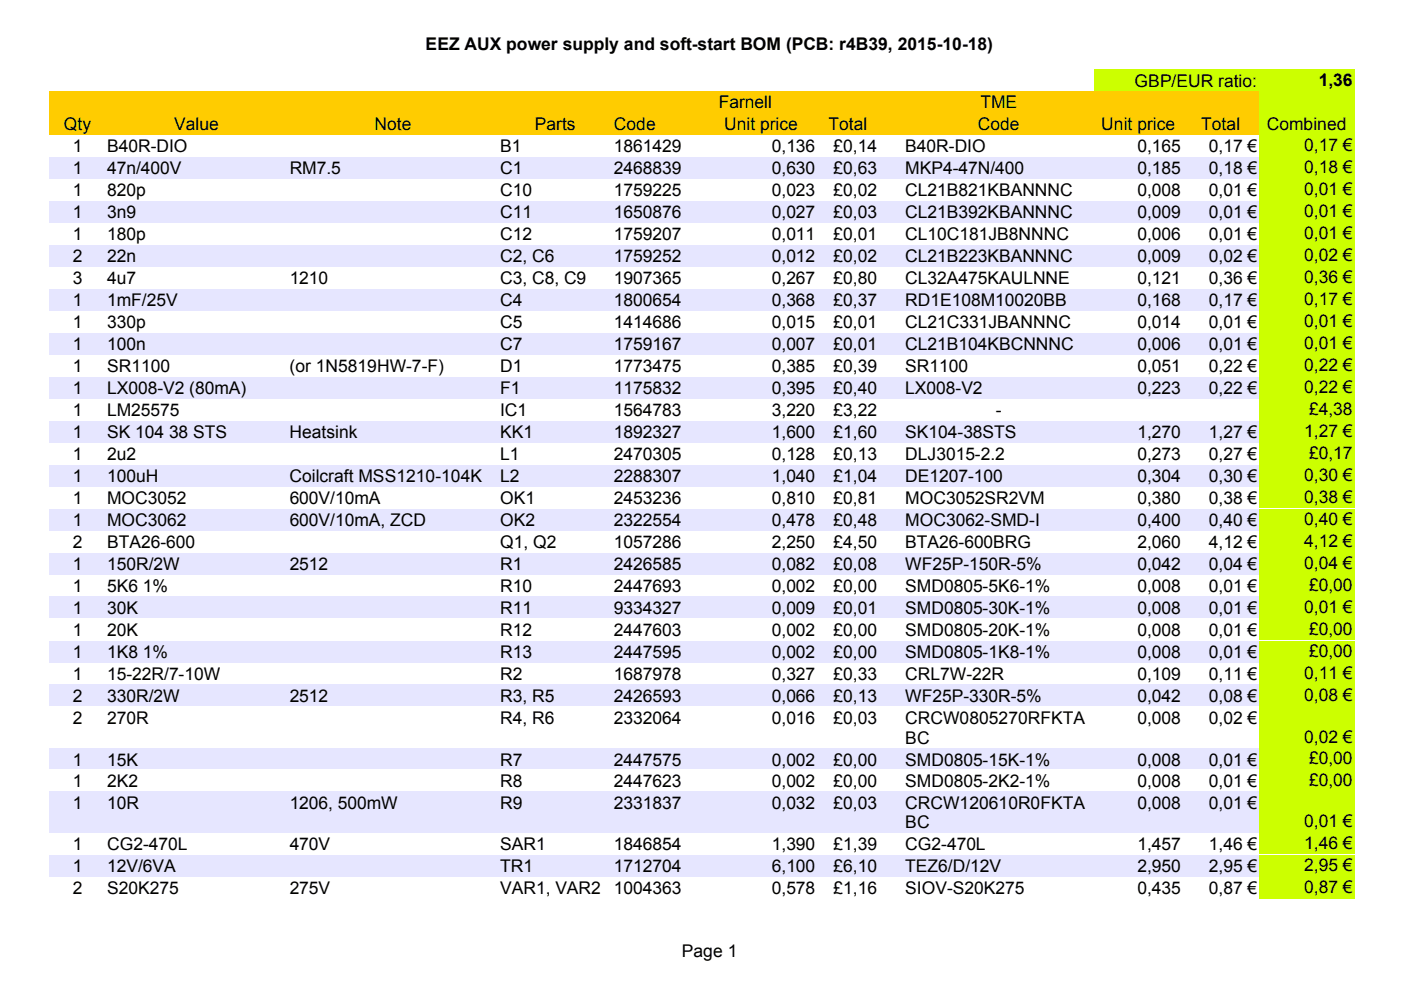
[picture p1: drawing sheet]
<svg xmlns="http://www.w3.org/2000/svg" width="297mm" height="210mm" viewBox="0 0 297 210" stroke-linecap="round" stroke-linejoin="round" font-family="sans-serif">
<defs><g id="words">
<g font-size="3.7">
<text x="90.2" y="10.7">EEZ AUX power supply and soft-start BOM (PCB: r4B39, 2015-10-18)</text>
<text x="152.4" y="23">Farnell</text>
<text x="207.9" y="23">TME</text>
<text x="240.6" y="18.3">GBP/EUR ratio:</text>
<text x="279.6" y="18.1">1,36</text>
<text x="13.5" y="27.7">Qty</text>
<text x="36.9" y="27.7">Value</text>
<text x="79.4" y="27.7">Note</text>
<text x="113.4" y="27.7">Parts</text>
<text x="130.2" y="27.7">Code</text>
<text x="153.6" y="27.7">Unit price</text>
<text x="175.6" y="27.7">Total</text>
<text x="207.3" y="27.7">Code</text>
<text x="233.5" y="27.7">Unit price</text>
<text x="254.7" y="27.7">Total</text>
<text x="268.6" y="27.7">Combined</text>
<text x="15.4" y="32.3">1</text>
<text x="22.7" y="32.3">B40R-DIO</text>
<text x="106" y="32.3">B1</text>
<text x="130.1" y="32.3">1861429</text>
<text x="163.7" y="32.3">0,136</text>
<text x="176.7" y="32.3">£0,14</text>
<text x="191.9" y="32.3">B40R-DIO</text>
<text x="241.2" y="32.3">0,165</text>
<text x="256.3" y="32.3">0,17 €</text>
<text x="276.5" y="32.1">0,17 €</text>
<text x="15.4" y="37">1</text>
<text x="15.4" y="41.6">1</text>
<text x="22.7" y="37">47n/400V</text>
<text x="22.7" y="41.6">820p</text>
<text x="61.4" y="37">RM7.5</text>
<text x="106" y="37">C1</text>
<text x="106" y="41.6">C10</text>
<text x="130.1" y="37">2468839</text>
<text x="130.1" y="41.6">1759225</text>
<text x="163.7" y="37">0,630</text>
<text x="163.7" y="41.6">0,023</text>
<text x="176.7" y="37">£0,63</text>
<text x="176.7" y="41.6">£0,02</text>
<text x="191.9" y="37">MKP4-47N/400</text>
<text x="191.9" y="41.6">CL21B821KBANNNC</text>
<text x="241.2" y="37">0,185</text>
<text x="241.2" y="41.6">0,008</text>
<text x="256.3" y="37">0,18 €</text>
<text x="256.3" y="41.6">0,01 €</text>
<text x="276.5" y="36.8">0,18 €</text>
<text x="276.5" y="41.4">0,01 €</text>
<text x="15.4" y="46.3">1</text>
<text x="22.7" y="46.3">3n9</text>
<text x="106" y="46.3">C11</text>
<text x="130.1" y="46.3">1650876</text>
<text x="163.7" y="46.3">0,027</text>
<text x="176.7" y="46.3">£0,03</text>
<text x="191.9" y="46.3">CL21B392KBANNNC</text>
<text x="241.2" y="46.3">0,009</text>
<text x="256.3" y="46.3">0,01 €</text>
<text x="276.5" y="46.1">0,01 €</text>
<text x="15.4" y="50.9">1</text>
<text x="22.7" y="50.9">180p</text>
<text x="106" y="50.9">C12</text>
<text x="130.1" y="50.9">1759207</text>
<text x="163.7" y="50.9">0,011</text>
<text x="176.7" y="50.9">£0,01</text>
<text x="191.9" y="50.9">CL10C181JB8NNNC</text>
<text x="241.2" y="50.9">0,006</text>
<text x="256.3" y="50.9">0,01 €</text>
<text x="276.5" y="50.8">0,01 €</text>
<text x="15.4" y="55.6">2</text>
<text x="22.7" y="55.6">22n</text>
<text x="106" y="55.6">C2, C6</text>
<text x="130.1" y="55.6">1759252</text>
<text x="163.7" y="55.6">0,012</text>
<text x="176.7" y="55.6">£0,02</text>
<text x="191.9" y="55.6">CL21B223KBANNNC</text>
<text x="241.2" y="55.6">0,009</text>
<text x="256.3" y="55.6">0,02 €</text>
<text x="276.5" y="55.4">0,02 €</text>
<text x="15.4" y="60.3">3</text>
<text x="15.4" y="64.9">1</text>
<text x="22.7" y="60.3">4u7</text>
<text x="22.7" y="64.9">1mF/25V</text>
<text x="61.4" y="60.3">1210</text>
<text x="106" y="60.3">C3, C8, C9</text>
<text x="106" y="64.9">C4</text>
<text x="130.1" y="60.3">1907365</text>
<text x="130.1" y="64.9">1800654</text>
<text x="163.7" y="60.3">0,267</text>
<text x="163.7" y="64.9">0,368</text>
<text x="176.7" y="60.3">£0,80</text>
<text x="176.7" y="64.9">£0,37</text>
<text x="191.9" y="60.3">CL32A475KAULNNE</text>
<text x="191.9" y="64.9">RD1E108M10020BB</text>
<text x="241.2" y="60.3">0,121</text>
<text x="241.2" y="64.9">0,168</text>
<text x="256.3" y="60.3">0,36 €</text>
<text x="256.3" y="64.9">0,17 €</text>
<text x="276.5" y="60.1">0,36 €</text>
<text x="276.5" y="64.7">0,17 €</text>
<text x="15.4" y="69.6">1</text>
<text x="22.7" y="69.6">330p</text>
<text x="106" y="69.6">C5</text>
<text x="130.1" y="69.6">1414686</text>
<text x="163.7" y="69.6">0,015</text>
<text x="176.7" y="69.6">£0,01</text>
<text x="191.9" y="69.6">CL21C331JBANNNC</text>
<text x="241.2" y="69.6">0,014</text>
<text x="256.3" y="69.6">0,01 €</text>
<text x="276.5" y="69.4">0,01 €</text>
<text x="15.4" y="74.3">1</text>
<text x="22.7" y="74.3">100n</text>
<text x="106" y="74.3">C7</text>
<text x="130.1" y="74.3">1759167</text>
<text x="163.7" y="74.3">0,007</text>
<text x="176.7" y="74.3">£0,01</text>
<text x="191.9" y="74.3">CL21B104KBCNNNC</text>
<text x="241.2" y="74.3">0,006</text>
<text x="256.3" y="74.3">0,01 €</text>
<text x="276.5" y="74.1">0,01 €</text>
<text x="15.4" y="78.9">1</text>
<text x="15.4" y="83.6">1</text>
<text x="22.7" y="78.9">SR1100</text>
<text x="22.7" y="83.6">LX008-V2 (80mA)</text>
<text x="61.4" y="79">(or 1N5819HW-7-F)</text>
<text x="106" y="78.9">D1</text>
<text x="106" y="83.6">F1</text>
<text x="130.1" y="78.9">1773475</text>
<text x="130.1" y="83.6">1175832</text>
<text x="163.7" y="78.9">0,385</text>
<text x="163.7" y="83.6">0,395</text>
<text x="176.7" y="78.9">£0,39</text>
<text x="176.7" y="83.6">£0,40</text>
<text x="191.9" y="78.9">SR1100</text>
<text x="191.9" y="83.6">LX008-V2</text>
<text x="241.2" y="78.9">0,051</text>
<text x="241.2" y="83.6">0,223</text>
<text x="256.3" y="78.9">0,22 €</text>
<text x="256.3" y="83.6">0,22 €</text>
<text x="276.5" y="78.7">0,22 €</text>
<text x="276.5" y="83.4">0,22 €</text>
<text x="15.4" y="88.3">1</text>
<text x="22.7" y="88.3">LM25575</text>
<text x="106" y="88.3">IC1</text>
<text x="130.1" y="88.3">1564783</text>
<text x="163.7" y="88.3">3,220</text>
<text x="176.7" y="88.3">£3,22</text>
<text x="211.1" y="88.3">-</text>
<text x="277.6" y="88.1">£4,38</text>
<text x="15.4" y="92.9">1</text>
<text x="22.7" y="92.9">SK 104 38 STS</text>
<text x="61.4" y="92.9">Heatsink</text>
<text x="106" y="92.9">KK1</text>
<text x="130.1" y="92.9">1892327</text>
<text x="163.7" y="92.9">1,600</text>
<text x="176.7" y="92.9">£1,60</text>
<text x="191.9" y="92.9">SK104-38STS</text>
<text x="241.2" y="92.9">1,270</text>
<text x="256.3" y="92.9">1,27 €</text>
<text x="276.5" y="92.7">1,27 €</text>
<text x="15.4" y="97.6">1</text>
<text x="22.7" y="97.6">2u2</text>
<text x="106" y="97.6">L1</text>
<text x="130.1" y="97.6">2470305</text>
<text x="163.7" y="97.6">0,128</text>
<text x="176.7" y="97.6">£0,13</text>
<text x="191.9" y="97.6">DLJ3015-2.2</text>
<text x="241.2" y="97.6">0,273</text>
<text x="256.3" y="97.6">0,27 €</text>
<text x="277.6" y="97.4">£0,17</text>
<text x="15.4" y="102.2">1</text>
<text x="15.4" y="106.9">1</text>
<text x="22.7" y="102.2">100uH</text>
<text x="22.7" y="106.9">MOC3052</text>
<text x="61.4" y="102.3">Coilcraft MSS1210-104K</text>
<text x="61.4" y="106.9">600V/10mA</text>
<text x="106" y="102.2">L2</text>
<text x="106" y="106.9">OK1</text>
<text x="130.1" y="102.2">2288307</text>
<text x="130.1" y="106.9">2453236</text>
<text x="163.7" y="102.2">1,040</text>
<text x="163.7" y="106.9">0,810</text>
<text x="176.7" y="102.2">£1,04</text>
<text x="176.7" y="106.9">£0,81</text>
<text x="191.9" y="102.2">DE1207-100</text>
<text x="191.9" y="106.9">MOC3052SR2VM</text>
<text x="241.2" y="102.2">0,304</text>
<text x="241.2" y="106.9">0,380</text>
<text x="256.3" y="102.2">0,30 €</text>
<text x="256.3" y="106.9">0,38 €</text>
<text x="276.5" y="102">0,30 €</text>
<text x="276.5" y="106.7">0,38 €</text>
<text x="15.4" y="111.5">1</text>
<text x="22.7" y="111.5">MOC3062</text>
<text x="61.4" y="111.5">600V/10mA, ZCD</text>
<text x="106" y="111.5">OK2</text>
<text x="130.1" y="111.5">2322554</text>
<text x="163.7" y="111.5">0,478</text>
<text x="176.7" y="111.5">£0,48</text>
<text x="191.9" y="111.5">MOC3062-SMD-I</text>
<text x="241.2" y="111.5">0,400</text>
<text x="256.3" y="111.5">0,40 €</text>
<text x="276.5" y="111.4">0,40 €</text>
<text x="15.4" y="116.2">2</text>
<text x="22.7" y="116.2">BTA26-600</text>
<text x="106" y="116.2">Q1, Q2</text>
<text x="130.1" y="116.2">1057286</text>
<text x="163.7" y="116.2">2,250</text>
<text x="176.7" y="116.2">£4,50</text>
<text x="191.9" y="116.2">BTA26-600BRG</text>
<text x="241.2" y="116.2">2,060</text>
<text x="256.3" y="116.2">4,12 €</text>
<text x="276.5" y="116">4,12 €</text>
<text x="15.4" y="120.9">1</text>
<text x="15.4" y="125.6">1</text>
<text x="22.7" y="120.9">150R/2W</text>
<text x="22.7" y="125.6">5K6 1%</text>
<text x="61.4" y="120.9">2512</text>
<text x="106" y="120.9">R1</text>
<text x="106" y="125.6">R10</text>
<text x="130.1" y="120.9">2426585</text>
<text x="130.1" y="125.6">2447693</text>
<text x="163.7" y="120.9">0,082</text>
<text x="163.7" y="125.6">0,002</text>
<text x="176.7" y="120.9">£0,08</text>
<text x="176.7" y="125.6">£0,00</text>
<text x="191.9" y="120.9">WF25P-150R-5%</text>
<text x="191.9" y="125.6">SMD0805-5K6-1%</text>
<text x="241.2" y="120.9">0,042</text>
<text x="241.2" y="125.6">0,008</text>
<text x="256.3" y="120.9">0,04 €</text>
<text x="256.3" y="125.6">0,01 €</text>
<text x="276.5" y="120.7">0,04 €</text>
<text x="277.6" y="125.3">£0,00</text>
<text x="15.4" y="130.2">1</text>
<text x="22.7" y="130.2">30K</text>
<text x="106" y="130.2">R11</text>
<text x="130.1" y="130.2">9334327</text>
<text x="163.7" y="130.2">0,009</text>
<text x="176.7" y="130.2">£0,01</text>
<text x="191.9" y="130.2">SMD0805-30K-1%</text>
<text x="241.2" y="130.2">0,008</text>
<text x="256.3" y="130.2">0,01 €</text>
<text x="276.5" y="130">0,01 €</text>
<text x="15.4" y="134.9">1</text>
<text x="22.7" y="134.9">20K</text>
<text x="106" y="134.9">R12</text>
<text x="130.1" y="134.9">2447603</text>
<text x="163.7" y="134.9">0,002</text>
<text x="176.7" y="134.9">£0,00</text>
<text x="191.9" y="134.9">SMD0805-20K-1%</text>
<text x="241.2" y="134.9">0,008</text>
<text x="256.3" y="134.9">0,01 €</text>
<text x="277.6" y="134.7">£0,00</text>
<text x="15.4" y="139.5">1</text>
<text x="22.7" y="139.5">1K8 1%</text>
<text x="106" y="139.5">R13</text>
<text x="130.1" y="139.5">2447595</text>
<text x="163.7" y="139.5">0,002</text>
<text x="176.7" y="139.5">£0,00</text>
<text x="191.9" y="139.5">SMD0805-1K8-1%</text>
<text x="241.2" y="139.5">0,008</text>
<text x="256.3" y="139.5">0,01 €</text>
<text x="277.6" y="139.3">£0,00</text>
<text x="15.4" y="144.2">1</text>
<text x="15.4" y="148.9">2</text>
<text x="22.7" y="144.2">15-22R/7-10W</text>
<text x="22.7" y="148.9">330R/2W</text>
<text x="61.4" y="148.9">2512</text>
<text x="106" y="144.2">R2</text>
<text x="106" y="148.9">R3, R5</text>
<text x="130.1" y="144.2">1687978</text>
<text x="130.1" y="148.9">2426593</text>
<text x="163.7" y="144.2">0,327</text>
<text x="163.7" y="148.9">0,066</text>
<text x="176.7" y="144.2">£0,33</text>
<text x="176.7" y="148.9">£0,13</text>
<text x="191.9" y="144.2">CRL7W-22R</text>
<text x="191.9" y="148.9">WF25P-330R-5%</text>
<text x="241.2" y="144.2">0,109</text>
<text x="241.2" y="148.9">0,042</text>
<text x="256.3" y="144.2">0,11 €</text>
<text x="256.3" y="148.9">0,08 €</text>
<text x="276.5" y="144">0,11 €</text>
<text x="276.5" y="148.7">0,08 €</text>
<text x="15.4" y="153.5">2</text>
<text x="22.7" y="153.5">270R</text>
<text x="106" y="153.5">R4, R6</text>
<text x="130.1" y="153.5">2332064</text>
<text x="163.7" y="153.5">0,016</text>
<text x="176.7" y="153.5">£0,03</text>
<text x="191.9" y="153.5">CRCW0805270RFKTA</text>
<text x="241.2" y="153.5">0,008</text>
<text x="256.3" y="153.5">0,02 €</text>
<text x="191.9" y="157.7">BC</text>
<text x="276.5" y="157.4">0,02 €</text>
<text x="277.6" y="161.9">£0,00</text>
<text x="15.4" y="162.3">1</text>
<text x="15.4" y="166.8">1</text>
<text x="22.7" y="162.3">15K</text>
<text x="22.7" y="166.8">2K2</text>
<text x="106" y="162.3">R7</text>
<text x="106" y="166.8">R8</text>
<text x="130.1" y="162.3">2447575</text>
<text x="130.1" y="166.8">2447623</text>
<text x="163.7" y="162.3">0,002</text>
<text x="163.7" y="166.8">0,002</text>
<text x="176.7" y="162.3">£0,00</text>
<text x="176.7" y="166.8">£0,00</text>
<text x="191.9" y="162.3">SMD0805-15K-1%</text>
<text x="191.9" y="166.8">SMD0805-2K2-1%</text>
<text x="241.2" y="162.3">0,008</text>
<text x="241.2" y="166.8">0,008</text>
<text x="256.3" y="162.3">0,01 €</text>
<text x="256.3" y="166.8">0,01 €</text>
<text x="277.6" y="166.6">£0,00</text>
<text x="15.4" y="171.4">1</text>
<text x="22.7" y="171.4">10R</text>
<text x="61.4" y="171.4">1206, 500mW</text>
<text x="106" y="171.4">R9</text>
<text x="130.1" y="171.4">2331837</text>
<text x="163.7" y="171.4">0,032</text>
<text x="176.7" y="171.4">£0,03</text>
<text x="191.9" y="171.4">CRCW120610R0FKTA</text>
<text x="241.2" y="171.4">0,008</text>
<text x="256.3" y="171.4">0,01 €</text>
<text x="191.9" y="175.6">BC</text>
<text x="276.5" y="175.4">0,01 €</text>
<text x="15.4" y="180.2">1</text>
<text x="15.4" y="184.9">1</text>
<text x="22.7" y="180.2">CG2-470L</text>
<text x="22.7" y="184.9">12V/6VA</text>
<text x="61.4" y="180.2">470V</text>
<text x="106" y="180.2">SAR1</text>
<text x="106" y="184.9">TR1</text>
<text x="130.1" y="180.2">1846854</text>
<text x="130.1" y="184.9">1712704</text>
<text x="163.7" y="180.2">1,390</text>
<text x="163.7" y="184.9">6,100</text>
<text x="176.7" y="180.2">£1,39</text>
<text x="176.7" y="184.9">£6,10</text>
<text x="191.9" y="180.2">CG2-470L</text>
<text x="191.9" y="184.9">TEZ6/D/12V</text>
<text x="241.2" y="180.2">1,457</text>
<text x="241.2" y="184.9">2,950</text>
<text x="256.3" y="180.2">1,46 €</text>
<text x="256.3" y="184.9">2,95 €</text>
<text x="276.5" y="180.1">1,46 €</text>
<text x="276.5" y="184.7">2,95 €</text>
<text x="15.4" y="189.6">2</text>
<text x="22.7" y="189.6">S20K275</text>
<text x="61.4" y="189.6">275V</text>
<text x="106" y="189.6">VAR1, VAR2</text>
<text x="130.1" y="189.6">1004363</text>
<text x="163.7" y="189.6">0,578</text>
<text x="176.7" y="189.6">£1,16</text>
<text x="191.9" y="189.6">SIOV-S20K275</text>
<text x="241.2" y="189.6">0,435</text>
<text x="256.3" y="189.6">0,87 €</text>
<text x="276.5" y="189.4">0,87 €</text>
<text x="144.6" y="202.8">Page 1</text>
</g>
</g></defs>
<path d="M232 14.6h55.2v4.7h-55.2z" fill-rule="evenodd" fill="#cf0"/>
<path d="M10.5 19.3h256.4v9.3h-256.4z" fill-rule="evenodd" fill="#fc0"/>
<g fill="#cf0">
<path d="M266.9 19.3h20.2v9.3h-20.2z" fill-rule="evenodd"/>
<path d="M266.9 28.6h20.2v4.6h-20.2z" fill-rule="evenodd"/>
</g>
<path d="M10.5 33.2h256.4v4.7h-256.4z" fill-rule="evenodd" fill="#e6e6ff"/>
<g fill="#cf0">
<path d="M266.9 33.2h20.2v4.7h-20.2z" fill-rule="evenodd"/>
<path d="M266.9 37.9h20.2v4.6h-20.2z" fill-rule="evenodd"/>
</g>
<path d="M10.5 42.5h256.4v4.7h-256.4z" fill-rule="evenodd" fill="#e6e6ff"/>
<g fill="#cf0">
<path d="M266.9 42.5h20.2v4.7h-20.2z" fill-rule="evenodd"/>
<path d="M266.9 47.2h20.2v4.7h-20.2z" fill-rule="evenodd"/>
</g>
<path d="M10.5 51.9h256.4v4.7h-256.4z" fill-rule="evenodd" fill="#e6e6ff"/>
<g fill="#cf0">
<path d="M266.9 51.9h20.2v4.7h-20.2z" fill-rule="evenodd"/>
<path d="M266.9 56.6h20.2v4.6h-20.2z" fill-rule="evenodd"/>
</g>
<path d="M10.5 61.2h256.4v4.7h-256.4z" fill-rule="evenodd" fill="#e6e6ff"/>
<g fill="#cf0">
<path d="M266.9 61.2h20.2v4.7h-20.2z" fill-rule="evenodd"/>
<path d="M266.9 65.9h20.2v4.6h-20.2z" fill-rule="evenodd"/>
</g>
<path d="M10.5 70.5h256.4v4.7h-256.4z" fill-rule="evenodd" fill="#e6e6ff"/>
<g fill="#cf0">
<path d="M266.9 70.5h20.2v4.7h-20.2z" fill-rule="evenodd"/>
<path d="M266.9 75.2h20.2v4.7h-20.2z" fill-rule="evenodd"/>
</g>
<path d="M10.5 79.9h256.4v4.6h-256.4z" fill-rule="evenodd" fill="#e6e6ff"/>
<g fill="#cf0">
<path d="M266.9 79.9h20.2v4.6h-20.2z" fill-rule="evenodd"/>
<path d="M266.9 84.5h20.2v4.7h-20.2z" fill-rule="evenodd"/>
</g>
<path d="M10.5 89.2h256.4v4.6h-256.4z" fill-rule="evenodd" fill="#e6e6ff"/>
<g fill="#cf0">
<path d="M266.9 89.2h20.2v4.6h-20.2z" fill-rule="evenodd"/>
<path d="M266.9 93.8h20.2v4.7h-20.2z" fill-rule="evenodd"/>
</g>
<path d="M10.5 98.5h256.4v4.7h-256.4z" fill-rule="evenodd" fill="#e6e6ff"/>
<g fill="#cf0">
<path d="M266.9 98.5h20.2v4.7h-20.2z" fill-rule="evenodd"/>
<path d="M266.9 103.2h20.2v4.6h-20.2z" fill-rule="evenodd"/>
</g>
<path d="M10.5 107.8h256.4v4.7h-256.4z" fill-rule="evenodd" fill="#e6e6ff"/>
<g fill="#cf0">
<path d="M266.9 107.8h20.2v4.7h-20.2z" fill-rule="evenodd"/>
<path d="M266.9 112.5h20.2v4.7h-20.2z" fill-rule="evenodd"/>
</g>
<path d="M10.5 117.2h256.4v4.6h-256.4z" fill-rule="evenodd" fill="#e6e6ff"/>
<g fill="#cf0">
<path d="M266.9 117.2h20.2v4.6h-20.2z" fill-rule="evenodd"/>
<path d="M266.9 121.8h20.2v4.7h-20.2z" fill-rule="evenodd"/>
</g>
<path d="M10.5 126.5h256.4v4.6h-256.4z" fill-rule="evenodd" fill="#e6e6ff"/>
<g fill="#cf0">
<path d="M266.9 126.5h20.2v4.6h-20.2z" fill-rule="evenodd"/>
<path d="M266.9 131.1h20.2v4.7h-20.2z" fill-rule="evenodd"/>
</g>
<path d="M10.5 135.8h256.4v4.7h-256.4z" fill-rule="evenodd" fill="#e6e6ff"/>
<g fill="#cf0">
<path d="M266.9 135.8h20.2v4.7h-20.2z" fill-rule="evenodd"/>
<path d="M266.9 140.5h20.2v4.6h-20.2z" fill-rule="evenodd"/>
</g>
<path d="M10.5 145.1h256.4v4.7h-256.4z" fill-rule="evenodd" fill="#e6e6ff"/>
<g fill="#cf0">
<path d="M266.9 145.1h20.2v4.7h-20.2z" fill-rule="evenodd"/>
<path d="M266.9 149.8h20.2v8.8h-20.2z" fill-rule="evenodd"/>
</g>
<path d="M10.5 158.6h256.4v4.5h-256.4z" fill-rule="evenodd" fill="#e6e6ff"/>
<g fill="#cf0">
<path d="M266.9 158.6h20.2v4.5h-20.2z" fill-rule="evenodd"/>
<path d="M266.9 163.1h20.2v4.6h-20.2z" fill-rule="evenodd"/>
</g>
<path d="M10.5 167.7h256.4v8.8h-256.4z" fill-rule="evenodd" fill="#e6e6ff"/>
<g fill="#cf0">
<path d="M266.9 167.7h20.2v8.8h-20.2z" fill-rule="evenodd"/>
<path d="M266.9 176.5h20.2v4.7h-20.2z" fill-rule="evenodd"/>
</g>
<path d="M10.5 181.2h256.4v4.6h-256.4z" fill-rule="evenodd" fill="#e6e6ff"/>
<g fill="#cf0">
<path d="M266.9 181.2h20.2v4.6h-20.2z" fill-rule="evenodd"/>
<path d="M266.9 185.8h20.2v4.7h-20.2z" fill-rule="evenodd"/>
</g>
<use href="#words"/>
</svg>
